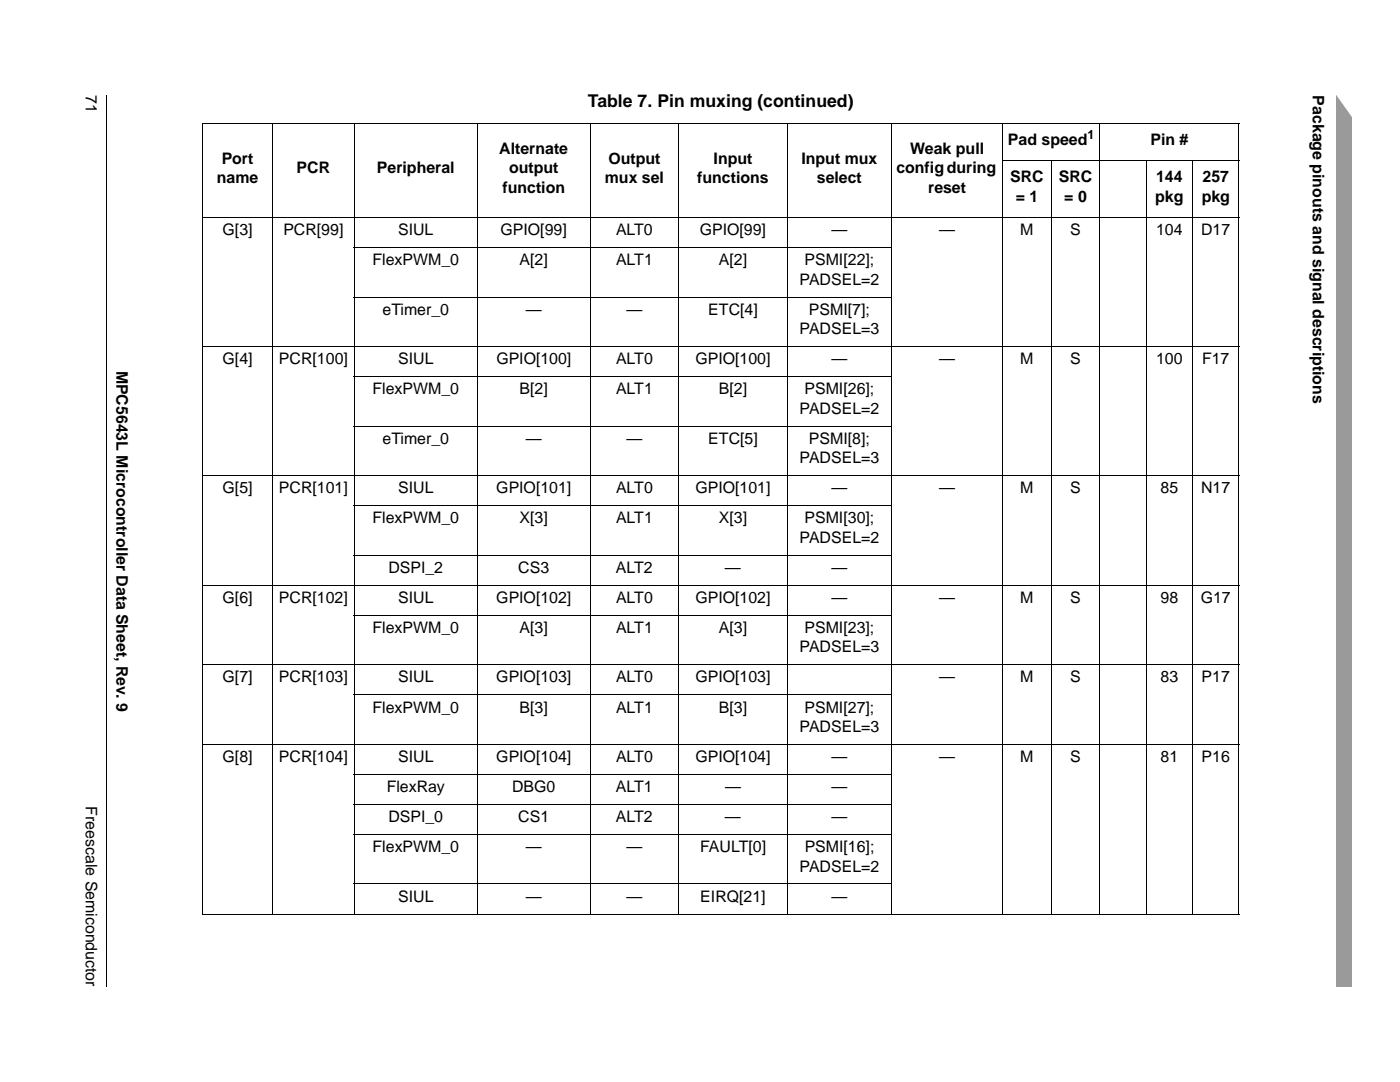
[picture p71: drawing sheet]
<svg xmlns="http://www.w3.org/2000/svg" width="279mm" height="216mm" viewBox="0 0 279 216" stroke-linecap="round" stroke-linejoin="round" font-family="sans-serif">
<defs><g id="words">
<text font-size="3.5" x="117.3" y="21.4">Table 7. Pin muxing (continued)</text>
<g font-size="3.2">
<text x="17.1" y="19" transform="rotate(90 17.1 19)">71</text>
<text x="262" y="19" transform="rotate(90 262 19)">Package pinouts and signal descriptions</text>
<text x="201.2" y="28.9">Pad speed</text>
<text x="229.6" y="28.9">Pin #</text>
<text x="44.2" y="32.6">Port</text>
<text x="59.2" y="34.6">PCR</text>
<text x="75.2" y="34.6">Peripheral</text>
<text x="99.7" y="30.7">Alternate</text>
<text x="101.6" y="34.6">output</text>
<text x="121.4" y="32.6">Output</text>
<text x="142.4" y="32.6">Input</text>
<text x="160" y="32.6">Input mux</text>
<text x="178.9" y="34.6">config during</text>
<text x="181.7" y="30.7">Weak pull</text>
<text x="43.3" y="36.5">name</text>
<text x="100.3" y="38.5">function</text>
<text x="120.7" y="36.5">mux sel</text>
<text x="139.1" y="36.5">functions</text>
<text x="163" y="36.5">select</text>
<text x="185.3" y="38.5">reset</text>
<text x="201.6" y="36.3">SRC</text>
<text x="202.7" y="40.2">= 1</text>
<text x="211.3" y="36.3">SRC</text>
<text x="212.4" y="40.2">= 0</text>
<text x="230.6" y="40.2">pkg</text>
<text x="230.7" y="36.3">144</text>
<text x="239.8" y="40.2">pkg</text>
<text x="240" y="36.3">257</text>
<text x="44.4" y="46.9">G[3]</text>
<text x="56.6" y="46.9">PCR[99]</text>
<text x="79.4" y="46.9">SIUL</text>
<text x="99.9" y="46.9">GPIO[99]</text>
<text x="122.9" y="46.9">ALT0</text>
<text x="139.7" y="46.9">GPIO[99]</text>
<text x="165.9" y="46.9">—</text>
<text x="187.4" y="46.9">—</text>
<text x="203.6" y="46.9">M</text>
<text x="213.6" y="46.9">S</text>
<text x="230.7" y="46.9">104</text>
<text x="239.7" y="46.9">D17</text>
<text x="74.4" y="52.9">FlexPWM_0</text>
<text x="103.7" y="52.9">A[2]</text>
<text x="122.9" y="52.9">ALT1</text>
<text x="143.5" y="52.9">A[2]</text>
<text x="160.6" y="52.9">PSMI[22];</text>
<text x="159.6" y="56.8">PADSEL=2</text>
<text x="76.3" y="62.8">eTimer_0</text>
<text x="105" y="62.8">—</text>
<text x="125" y="62.8">—</text>
<text x="141.4" y="62.8">ETC[4]</text>
<text x="161.4" y="62.8">PSMI[7];</text>
<text x="159.6" y="66.7">PADSEL=3</text>
<text x="23.3" y="73.9" transform="rotate(90 23.3 73.9)">MPC5643L Microcontroller Data Sheet, Rev. 9</text>
<text x="44.4" y="72.7">G[4]</text>
<text x="55.7" y="72.7">PCR[100]</text>
<text x="79.5" y="72.7">SIUL</text>
<text x="99.1" y="72.7">GPIO[100]</text>
<text x="122.9" y="72.7">ALT0</text>
<text x="138.8" y="72.7">GPIO[100]</text>
<text x="165.9" y="72.7">—</text>
<text x="187.4" y="72.7">—</text>
<text x="203.6" y="72.7">M</text>
<text x="213.6" y="72.7">S</text>
<text x="230.7" y="72.7">100</text>
<text x="239.9" y="72.7">F17</text>
<text x="74.4" y="78.7">FlexPWM_0</text>
<text x="103.7" y="78.7">B[2]</text>
<text x="122.9" y="78.7">ALT1</text>
<text x="143.5" y="78.7">B[2]</text>
<text x="159.6" y="82.5">PADSEL=2</text>
<text x="160.6" y="78.7">PSMI[26];</text>
<text x="76.3" y="88.5">eTimer_0</text>
<text x="105" y="88.5">—</text>
<text x="125" y="88.5">—</text>
<text x="141.4" y="88.5">ETC[5]</text>
<text x="161.4" y="88.5">PSMI[8];</text>
<text x="159.6" y="92.4">PADSEL=3</text>
<text x="44.4" y="98.4">G[5]</text>
<text x="55.7" y="98.4">PCR[101]</text>
<text x="79.5" y="98.4">SIUL</text>
<text x="99.1" y="98.4">GPIO[101]</text>
<text x="122.9" y="98.4">ALT0</text>
<text x="138.8" y="98.4">GPIO[101]</text>
<text x="165.9" y="98.4">—</text>
<text x="187.4" y="98.4">—</text>
<text x="203.6" y="98.4">M</text>
<text x="213.6" y="98.4">S</text>
<text x="231.6" y="98.4">85</text>
<text x="239.7" y="98.4">N17</text>
<text x="74.4" y="104.4">FlexPWM_0</text>
<text x="103.7" y="104.4">X[3]</text>
<text x="122.9" y="104.4">ALT1</text>
<text x="143.5" y="104.4">X[3]</text>
<text x="160.6" y="104.4">PSMI[30];</text>
<text x="159.6" y="108.3">PADSEL=2</text>
<text x="77.5" y="114.3">DSPI_2</text>
<text x="103.4" y="114.3">CS3</text>
<text x="122.9" y="114.3">ALT2</text>
<text x="144.7" y="114.3">—</text>
<text x="165.9" y="114.3">—</text>
<text x="44.4" y="120.3">G[6]</text>
<text x="55.7" y="120.3">PCR[102]</text>
<text x="79.5" y="120.3">SIUL</text>
<text x="99.1" y="120.3">GPIO[102]</text>
<text x="122.9" y="120.3">ALT0</text>
<text x="138.8" y="120.3">GPIO[102]</text>
<text x="165.9" y="120.3">—</text>
<text x="187.4" y="120.3">—</text>
<text x="203.6" y="120.3">M</text>
<text x="213.6" y="120.3">S</text>
<text x="231.6" y="120.3">98</text>
<text x="239.6" y="120.3">G17</text>
<text x="74.4" y="126.3">FlexPWM_0</text>
<text x="103.7" y="126.3">A[3]</text>
<text x="122.9" y="126.3">ALT1</text>
<text x="143.5" y="126.3">A[3]</text>
<text x="159.6" y="130.2">PADSEL=3</text>
<text x="160.6" y="126.3">PSMI[23];</text>
<text x="44.4" y="136.2">G[7]</text>
<text x="55.7" y="136.2">PCR[103]</text>
<text x="79.5" y="136.2">SIUL</text>
<text x="99.1" y="136.2">GPIO[103]</text>
<text x="122.9" y="136.2">ALT0</text>
<text x="138.8" y="136.2">GPIO[103]</text>
<text x="187.4" y="136.2">—</text>
<text x="203.6" y="136.2">M</text>
<text x="213.6" y="136.2">S</text>
<text x="231.6" y="136.2">83</text>
<text x="239.8" y="136.2">P17</text>
<text x="74.4" y="142.2">FlexPWM_0</text>
<text x="103.7" y="142.2">B[3]</text>
<text x="122.9" y="142.2">ALT1</text>
<text x="143.5" y="142.2">B[3]</text>
<text x="160.6" y="142.2">PSMI[27];</text>
<text x="159.6" y="146.1">PADSEL=3</text>
<text x="44.4" y="152">G[8]</text>
<text x="55.7" y="152">PCR[104]</text>
<text x="79.5" y="152">SIUL</text>
<text x="99.1" y="152">GPIO[104]</text>
<text x="122.9" y="152">ALT0</text>
<text x="138.8" y="152">GPIO[104]</text>
<text x="165.9" y="152">—</text>
<text x="187.4" y="152">—</text>
<text x="203.6" y="152">M</text>
<text x="213.6" y="152">S</text>
<text x="231.6" y="152">81</text>
<text x="239.8" y="152">P16</text>
<text x="17.1" y="160.9" transform="rotate(90 17.1 160.9)">Freescale Semiconductor</text>
<text x="77.2" y="158.1">FlexRay</text>
<text x="102.2" y="158.1">DBG0</text>
<text x="122.9" y="158.1">ALT1</text>
<text x="144.7" y="158.1">—</text>
<text x="165.9" y="158.1">—</text>
<text x="77.5" y="164">DSPI_0</text>
<text x="103.4" y="164">CS1</text>
<text x="122.9" y="164">ALT2</text>
<text x="144.7" y="164">—</text>
<text x="165.9" y="164">—</text>
<text x="74.4" y="170">FlexPWM_0</text>
<text x="105" y="170">—</text>
<text x="125" y="170">—</text>
<text x="139.7" y="170">FAULT[0]</text>
<text x="159.6" y="173.9">PADSEL=2</text>
<text x="160.6" y="170">PSMI[16];</text>
<text x="79.5" y="179.9">SIUL</text>
<text x="104.9" y="179.9">—</text>
<text x="125" y="179.9">—</text>
<text x="139.8" y="179.9">EIRQ[21]</text>
<text x="166" y="179.9">—</text>
</g>
<text font-size="2.5" x="217" y="27.7">1</text>
</g></defs>
<path d="M21.2 19h.1z" fill="#000"/>
<path d="M21.3 19v177.8" fill="none" stroke="#000" stroke-width=".2"/>
<path d="M266.7 19h3.2v177.8h-3.2z" fill="#9a9a9a"/>
<path d="M266.4 17.1h3.8v6.8l-3.8-5.4z" fill="#fff"/>
<g fill="none" stroke="#000" stroke-width=".2">
<path d="M40.3 24.7h207.1M40.4 24.8v157.5M54.4 24.6v157.9M70.7 24.6v157.9M95.3 24.6v157.9M117.8 24.6v157.9M135.5 24.6v157.9M157.1 24.6v157.9M177.9 24.6v157.9M200 32.1h47.4M200.1 24.6v157.9M209.8 32v150.5"/>
<path d="M219.5 24.6v157.9M228.7 32v150.5M238 32v150.5M247.3 24.8v157.5M40.3 43.4h207.1M70.6 49.4h107.5M70.6 59.3h107.5M40.3 69.2h207.1M70.6 75.1h107.5M40.3 94.9h207.1M70.6 85h107.5M40.3 116.8h207.1"/>
<path d="M70.6 100.9h107.5M70.6 110.8h107.5M40.3 132.7h207.1M70.6 122.8h107.5M70.6 138.6h107.5M40.3 148.5h207.1M70.6 154.5h107.5M70.6 160.5h107.5M70.6 166.5h107.5M70.6 176.4h107.5M40.3 182.4h207.1"/>
</g>
<use href="#words"/>
</svg>
